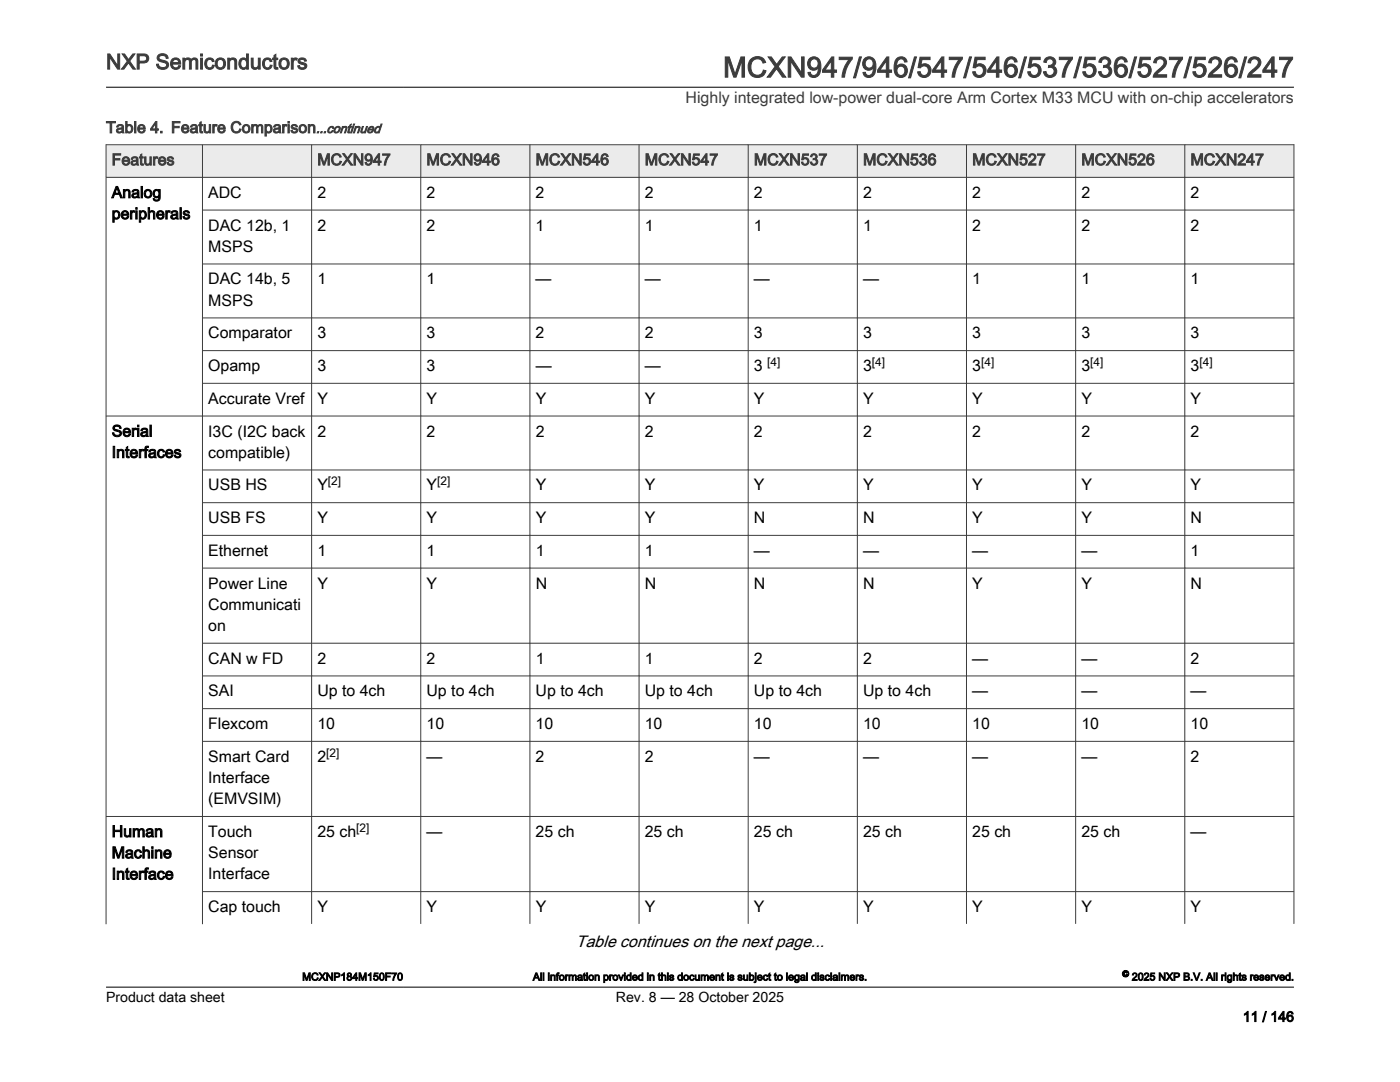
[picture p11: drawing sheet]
<svg xmlns="http://www.w3.org/2000/svg" width="279mm" height="216mm" viewBox="0 0 279 216" stroke-linecap="round" stroke-linejoin="round" font-family="sans-serif">
<defs><g id="words">
<text font-size="5.6" fill="#3c3c3c" x="144.3" y="15.4">MCXN947/946/547/546/537/536/527/526/247</text>
<text font-size="4.2" fill="#3c3c3c" x="21.2" y="13.8">NXP Semiconductors</text>
<text font-size="3.3" x="114.9" y="189.1">Table continues on the next page...</text>
<g font-size="3.2" fill="#3c3c3c">
<text x="136.8" y="20.5">Highly integrated low-power dual-core Arm Cortex M33 MCU with on-chip accelerators</text>
<text x="21.2" y="26.5">Table 4. Feature Comparison</text>
<text x="22.3" y="32.9">Features</text>
<text x="63.3" y="32.9">MCXN947</text>
<text x="85.1" y="32.9">MCXN946</text>
<text x="106.9" y="32.9">MCXN546</text>
<text x="128.7" y="32.9">MCXN547</text>
<text x="150.5" y="32.9">MCXN537</text>
<text x="172.2" y="32.9">MCXN536</text>
<text x="194" y="32.9">MCXN527</text>
<text x="215.8" y="32.9">MCXN526</text>
<text x="237.6" y="32.9">MCXN247</text>
</g>
<g font-size="3.2">
<text x="22.3" y="39.5">Analog</text>
<text x="41.6" y="39.5">ADC</text>
<text x="63.3" y="39.5">2</text>
<text x="85.1" y="39.5">2</text>
<text x="106.9" y="39.5">2</text>
<text x="128.7" y="39.5">2</text>
<text x="150.5" y="39.5">2</text>
<text x="172.2" y="39.5">2</text>
<text x="194" y="39.5">2</text>
<text x="215.8" y="39.5">2</text>
<text x="237.6" y="39.5">2</text>
<text x="22.3" y="43.7">peripherals</text>
<text x="41.6" y="46">DAC 12b, 1</text>
<text x="63.3" y="46">2</text>
<text x="85.1" y="46">2</text>
<text x="106.9" y="46">1</text>
<text x="128.7" y="46">1</text>
<text x="150.5" y="46">1</text>
<text x="172.2" y="46">1</text>
<text x="194" y="46">2</text>
<text x="215.8" y="46">2</text>
<text x="237.6" y="46">2</text>
<text x="41.6" y="50.2">MSPS</text>
<text x="41.6" y="56.8">DAC 14b, 5</text>
<text x="63.3" y="56.8">1</text>
<text x="85.1" y="56.8">1</text>
<text x="106.9" y="56.8">—</text>
<text x="128.7" y="56.8">—</text>
<text x="150.5" y="56.8">—</text>
<text x="172.3" y="56.8">—</text>
<text x="194" y="56.8">1</text>
<text x="215.8" y="56.8">1</text>
<text x="237.6" y="56.8">1</text>
<text x="41.6" y="61">MSPS</text>
<text x="41.6" y="67.5">Comparator</text>
<text x="63.3" y="67.5">3</text>
<text x="85.1" y="67.5">3</text>
<text x="106.9" y="67.5">2</text>
<text x="128.7" y="67.5">2</text>
<text x="150.5" y="67.5">3</text>
<text x="172.3" y="67.5">3</text>
<text x="194" y="67.5">3</text>
<text x="215.8" y="67.5">3</text>
<text x="237.6" y="67.5">3</text>
<text x="41.6" y="74">Opamp</text>
<text x="63.3" y="74">3</text>
<text x="85.1" y="74">3</text>
<text x="106.9" y="74">—</text>
<text x="128.7" y="74">—</text>
<text x="150.5" y="74">3</text>
<text x="172.3" y="74">3</text>
<text x="194" y="74">3</text>
<text x="215.8" y="74">3</text>
<text x="237.6" y="74">3</text>
<text x="41.6" y="80.6">Accurate Vref</text>
<text x="63.3" y="80.6">Y</text>
<text x="85.1" y="80.6">Y</text>
<text x="106.9" y="80.6">Y</text>
<text x="128.7" y="80.6">Y</text>
<text x="150.5" y="80.6">Y</text>
<text x="172.3" y="80.6">Y</text>
<text x="194" y="80.6">Y</text>
<text x="215.8" y="80.6">Y</text>
<text x="237.6" y="80.6">Y</text>
<text x="22.3" y="87.1">Serial</text>
<text x="41.6" y="87.1">I3C (I2C back</text>
<text x="63.3" y="87.1">2</text>
<text x="85.1" y="87.1">2</text>
<text x="106.9" y="87.1">2</text>
<text x="128.7" y="87.1">2</text>
<text x="150.5" y="87.1">2</text>
<text x="172.3" y="87.1">2</text>
<text x="194" y="87.1">2</text>
<text x="215.8" y="87.1">2</text>
<text x="237.6" y="87.1">2</text>
<text x="22.3" y="91.3">Interfaces</text>
<text x="41.6" y="91.3">compatible)</text>
<text x="41.6" y="97.9">USB HS</text>
<text x="63.3" y="97.9">Y</text>
<text x="85.1" y="97.9">Y</text>
<text x="106.9" y="97.9">Y</text>
<text x="128.7" y="97.9">Y</text>
<text x="150.5" y="97.9">Y</text>
<text x="172.3" y="97.9">Y</text>
<text x="194" y="97.9">Y</text>
<text x="215.8" y="97.9">Y</text>
<text x="237.6" y="97.9">Y</text>
<text x="41.6" y="104.4">USB FS</text>
<text x="63.3" y="104.4">Y</text>
<text x="85.1" y="104.4">Y</text>
<text x="106.9" y="104.4">Y</text>
<text x="128.7" y="104.4">Y</text>
<text x="150.5" y="104.4">N</text>
<text x="172.3" y="104.4">N</text>
<text x="194" y="104.4">Y</text>
<text x="215.8" y="104.4">Y</text>
<text x="237.6" y="104.4">N</text>
<text x="41.6" y="110.9">Ethernet</text>
<text x="63.3" y="110.9">1</text>
<text x="85.1" y="110.9">1</text>
<text x="106.9" y="110.9">1</text>
<text x="128.7" y="110.9">1</text>
<text x="150.5" y="110.9">—</text>
<text x="172.3" y="110.9">—</text>
<text x="194" y="110.9">—</text>
<text x="215.8" y="110.9">—</text>
<text x="237.6" y="110.9">1</text>
<text x="41.6" y="117.4">Power Line</text>
<text x="63.3" y="117.4">Y</text>
<text x="85.1" y="117.4">Y</text>
<text x="106.9" y="117.4">N</text>
<text x="128.7" y="117.4">N</text>
<text x="150.5" y="117.4">N</text>
<text x="172.3" y="117.4">N</text>
<text x="194" y="117.4">Y</text>
<text x="215.8" y="117.4">Y</text>
<text x="237.6" y="117.4">N</text>
<text x="41.6" y="121.7">Communicati</text>
<text x="41.6" y="125.9">on</text>
<text x="41.6" y="132.4">CAN w FD</text>
<text x="63.3" y="132.4">2</text>
<text x="85.1" y="132.4">2</text>
<text x="106.9" y="132.4">1</text>
<text x="128.7" y="132.4">1</text>
<text x="150.5" y="132.4">2</text>
<text x="172.3" y="132.4">2</text>
<text x="194" y="132.4">—</text>
<text x="215.8" y="132.4">—</text>
<text x="237.6" y="132.4">2</text>
<text x="41.6" y="139">SAI</text>
<text x="63.3" y="139">Up to 4ch</text>
<text x="85.1" y="139">Up to 4ch</text>
<text x="106.9" y="139">Up to 4ch</text>
<text x="128.7" y="139">Up to 4ch</text>
<text x="150.5" y="139">Up to 4ch</text>
<text x="172.2" y="139">Up to 4ch</text>
<text x="194" y="139">—</text>
<text x="215.8" y="139">—</text>
<text x="237.6" y="139">—</text>
<text x="41.6" y="145.5">Flexcom</text>
<text x="63.3" y="145.5">10</text>
<text x="85.1" y="145.5">10</text>
<text x="106.9" y="145.5">10</text>
<text x="128.7" y="145.5">10</text>
<text x="150.5" y="145.5">10</text>
<text x="172.2" y="145.5">10</text>
<text x="194" y="145.5">10</text>
<text x="215.8" y="145.5">10</text>
<text x="237.6" y="145.5">10</text>
<text x="41.6" y="152">Smart Card</text>
<text x="63.3" y="152">2</text>
<text x="85.1" y="152">—</text>
<text x="106.9" y="152">2</text>
<text x="128.7" y="152">2</text>
<text x="150.5" y="152">—</text>
<text x="172.3" y="152">—</text>
<text x="194" y="152">—</text>
<text x="215.8" y="152">—</text>
<text x="237.6" y="152">2</text>
<text x="41.6" y="156.2">Interface</text>
<text x="41.6" y="160.5">(EMVSIM)</text>
<text x="22.3" y="167">Human</text>
<text x="41.6" y="167">Touch</text>
<text x="63.3" y="167">25 ch</text>
<text x="85.1" y="167">—</text>
<text x="106.9" y="167">25 ch</text>
<text x="128.7" y="167">25 ch</text>
<text x="150.5" y="167">25 ch</text>
<text x="172.3" y="167">25 ch</text>
<text x="194" y="167">25 ch</text>
<text x="215.8" y="167">25 ch</text>
<text x="237.6" y="167">—</text>
<text x="22.3" y="171.2">Machine</text>
<text x="41.6" y="171.2">Sensor</text>
<text x="22.3" y="175.5">Interface</text>
<text x="41.6" y="175.5">Interface</text>
<text x="41.6" y="182">Cap touch</text>
<text x="63.3" y="182">Y</text>
<text x="85.1" y="182">Y</text>
<text x="106.9" y="182">Y</text>
<text x="128.7" y="182">Y</text>
<text x="150.5" y="182">Y</text>
<text x="172.3" y="182">Y</text>
<text x="194" y="182">Y</text>
<text x="215.8" y="182">Y</text>
<text x="237.6" y="182">Y</text>
</g>
<g font-size="2.8">
<text x="21.2" y="200">Product data sheet</text>
<text x="122.9" y="200">Rev. 8 — 28 October 2025</text>
<text x="248" y="203.8">11 / 146</text>
</g>
<text font-size="2.6" fill="#3c3c3c" x="63.1" y="26.5">...continued</text>
<g font-size="2.4">
<text x="153.1" y="73">[4]</text>
<text x="174" y="73">[4]</text>
<text x="195.8" y="73">[4]</text>
<text x="217.6" y="73">[4]</text>
<text x="239.4" y="73">[4]</text>
<text x="65.5" y="96.8">[2]</text>
<text x="87.2" y="96.8">[2]</text>
<text x="65.1" y="151">[2]</text>
<text x="71.1" y="165.9">[2]</text>
</g>
<g font-size="2.1">
<text x="60.3" y="195.6">MCXNP184M150F70</text>
<text x="106.3" y="195.6">All information provided in this document is subject to legal disclaimers.</text>
<text x="225.9" y="195.6">2025 NXP B.V. All rights reserved.</text>
</g>
<text font-size="1.8" x="224" y="194.9">©</text>
</g></defs>
<path d="M21.2 28.9h237v6.5h-237z" fill-rule="evenodd" fill="#ebebeb"/>
<g fill="none" stroke="#3c3c3c" stroke-width=".2">
<path d="M21.1 28.9h237.2M21.1 35.4h237.2M21.2 28.8v155.6M40.4 28.8v155.6M62.2 28.8v155.6M84 28.8v155.6M105.8 28.8v155.6M127.5 28.8v155.6M149.3 28.8v155.6M171.1 28.8v155.6M192.9 28.8v155.6M214.7 28.8v155.6"/>
<path d="M236.5 28.8v155.6M258.2 28.8v155.6M40.4 41.9h217.9M40.4 52.7h217.9M40.4 63.4h217.9M40.4 70h217.9M40.4 76.5h217.9M21.1 83h237.2M40.4 93.8h217.9M40.4 100.3h217.9M40.4 106.8h217.9M40.4 113.4h217.9"/>
<path d="M40.4 128.3h217.9M40.4 134.9h217.9M40.4 141.4h217.9M40.4 147.9h217.9M21.1 162.9h237.2M40.4 177.9h217.9"/>
</g>
<path d="M21.2 17.4h237M21.2 197h237" fill="none" stroke="#3c3c3c" stroke-width=".26"/>
<path d="M20.8 201.2h14v3.9h-14z" fill="#fff"/>
<use href="#words"/>
</svg>
